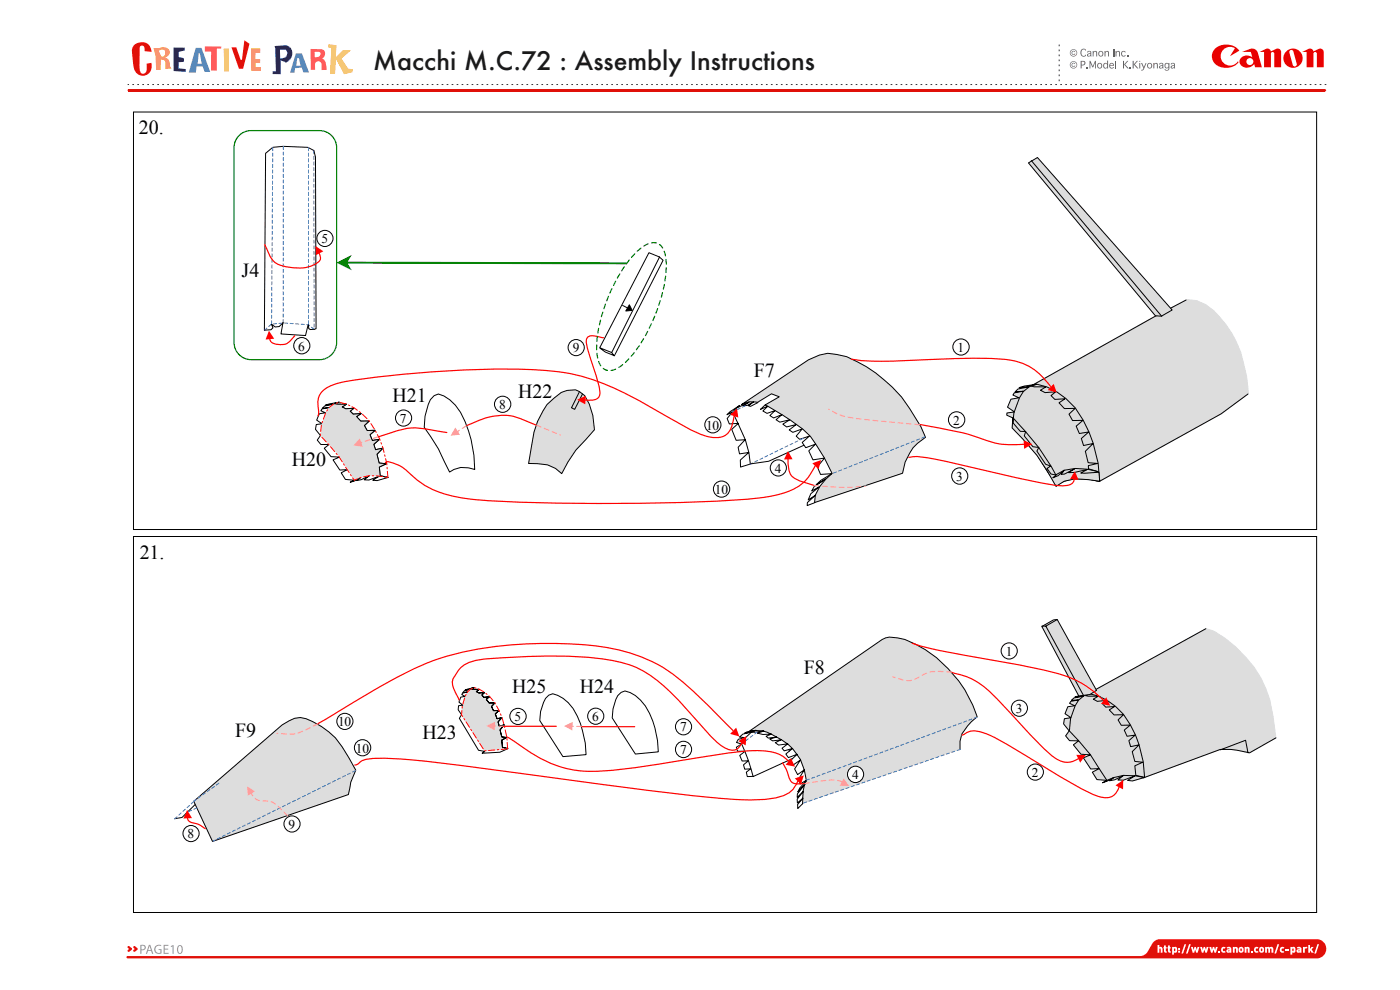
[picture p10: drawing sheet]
<svg xmlns="http://www.w3.org/2000/svg" width="297mm" height="210mm" viewBox="0 0 297 210" stroke-linecap="round" stroke-linejoin="round" font-family="sans-serif">
<defs><g id="words">
<text font-size="5.3" fill="#1a1a1a" x="79.2" y="14.9">Macchi M.C.72 : Assembly Instructions</text>
<g font-size="4.2">
<text x="29.5" y="28.3">20.</text>
<text x="51.3" y="58.7">J4</text>
<text x="159.9" y="79.9">F7</text>
<text x="83.3" y="85.2">H21</text>
<text x="109.9" y="84.5">H22</text>
<text x="61.9" y="98.9">H20</text>
<text x="29.6" y="118.7">21.</text>
<text x="170.5" y="142.9">F8</text>
<text x="108.7" y="147">H25</text>
<text x="123" y="147">H24</text>
<text x="49.9" y="156.3">F9</text>
<text x="89.6" y="156.8">H23</text>
</g>
<g font-size="2.8">
<text x="68.2" y="51.6">5</text>
<text x="63.3" y="74.3">6</text>
<text x="121.5" y="74.7">9</text>
<text x="203.1" y="74.6">1</text>
<text x="84.8" y="89.7">7</text>
<text x="105.9" y="86.8">8</text>
<text x="149.8" y="91.2">10</text>
<text x="202.2" y="90.1">2</text>
<text x="164.4" y="100.3">4</text>
<text x="202.9" y="102">3</text>
<text x="151.6" y="104.8">10</text>
<text x="213.4" y="139.1">1</text>
<text x="71.7" y="154">10</text>
<text x="109.1" y="153">5</text>
<text x="125.6" y="152.9">6</text>
<text x="144.3" y="155.2">7</text>
<text x="215.5" y="151.3">3</text>
<text x="75.5" y="159.7">10</text>
<text x="144.3" y="160">7</text>
<text x="180.8" y="165.3">4</text>
<text x="218.9" y="164.8">2</text>
<text x="39.8" y="177.9">8</text>
<text x="61.2" y="175.8">9</text>
</g>
</g></defs>
<path d="M28.3 23.8h251v88.5h-251zM28.3 113.8h251v79.8h-251z" fill="none" stroke="#000" stroke-width=".21"/>
<path d="M99.9 146.1l.5 .1h1.3l-.7 .5 .6 .3 1.2-.1-.6 .5 .5 .5 1.1-.1-.6 .5 .6 .8h1.2l-.7 .8 .4 .8h1.1l-.7 .7 .4 1.1 1-.3-.8 .9 .2 .9 1.1-.2-.9 1 .3 1.5 1.1 .1-1.1 .6 .2 1.5 1.1 .3-4.9 .5-4.9-7.7 .2-2 .5-1.9 .5-.9 .7-.6 .8-.3z" fill-rule="evenodd" fill="#ddd"/>
<path d="M99.9 146.1l.5 .1h1.3l-.7 .5 .6 .3 1.2-.1-.6 .5 .5 .5 1.1-.1-.6 .5 .6 .8h1.2l-.7 .8 .4 .8h1.1l-.7 .7 .4 1.1 1-.3-.8 .9 .2 .9 1.1-.2-.9 1 .3 1.5 1.1 .1-1.1 .6 .2 1.5 1.1 .3-4.9 .5-4.9-7.7 .2-2 .5-1.9 .5-.9 .7-.6 .8-.3z" fill="none" stroke="#ddd" stroke-width=".21"/>
<path d="M98.5 146.5l1.3-.3-1.1 .2 .6-.3 1.3-.2-.7 .2 .5 .1h1.3l-.7 .5 .6 .3 1.2-.1-.6 .5 .5 .5 1.1-.1-.6 .5 .6 .8h1.2l-.7 .8 .4 .9 1.1-.1-.7 .7 .4 1.1 1-.3-.8 .9 .2 1 1.1-.3-.9 1 .4 1.5 1 .2-1 .5 .1 1.5 1.1 .3-1.7 .8-3.7 .2 .5-.4-1.3-.3-4.1-6.7 .5-.8-.7-1.1 .1-.8 .9-.1-.8-.7 .3-1 .9-.2-.6-.4 .1-.3 1-.2-.9 .1zM100.6 145.9l-.7 .2 .5 .1h1.3l-.7 .5 .6 .3 1.2-.1-.6 .5 .5 .5 1.1-.1-.6 .5 .6 .8h1.2l-.7 .8 .4 .8h1.1l-.7 .7 .4 1.1 1-.3-.8 .9 .2 .9 1.1-.2-.9 1 .3 1.5 1.1 .1-1.1 .6 .2 1.5 1.1 .3" fill="none" stroke="#000" stroke-width=".21"/>
<path d="M99.1 146.9l.7-.7 .8-.3a7.9 7.9 0 0 1 5.2 4.7 21.8 21.8 0 0 1 1.9 8.2l-4.9 .5-4.9-7.7 .2-1.9 .6-2z" fill="none" stroke="#f00" stroke-width=".21" stroke-dasharray="1.4 .5 .3 .5"/>
<path d="M230.3 147.5l25.5-14.1 .9 .2a20.8 20.8 0 0 1 7.5 5.7 21.7 21.7 0 0 1 5.9 12.7l.6 4.5-5.6 3.2-3.9-.7h-2.3l-16.3 6-2.4-.7z" fill-rule="evenodd" fill="#ddd"/>
<path d="M230.3 147.5l25.5-14.1 .9 .2a20.8 20.8 0 0 1 7.5 5.7 21.7 21.7 0 0 1 5.9 12.7l.6 4.5-5.6 3.2-3.9-.7h-2.3l-16.3 6-2.4-.7z" fill="none" stroke="#ddd" stroke-width=".21"/>
<path d="M255.8 133.4l-25.5 14.1 9.8 16.8 2.5 .7 16.3-6h2.3l3.9 .7 5.6-3.2M258.9 159.1l5.3-2.1 .6 2.7" fill="none" stroke="#000" stroke-width=".21"/>
<path d="M227.3 148.6l.5-.5 2.1-.4-1.9 .1 1.1-.3 2.2-.3-1.3 .3 .8 .2h2.2l-1.1 .6 .9 .5 2-.2-.9 .7 .7 .7 1.8-.1-1.1 .7 1 1h2l-1.1 1.1 .7 1.2 1.9-.1-1.3 1.1 .6 1.3 1.7-.3-1.3 1.2 .4 1.3 1.7-.4-1.4 1.4 .5 2.1 1.7 .2-1.7 .7 .3 2.1 1.9 .4-2.7 .8-1-.2 1.6-.9-2.5 .9h-1.2l1.2-1-1.8 .9-1.1 .2 .9-.7-2.4 1.1 .9-.5-2.1-.1-1-1.6 1.5-.8-1.8 .1-1.6-2.3 1.5-.7-2-.1-1.6-2 1.1-.8-1.9-.1-.8-1 .7-1.1-1.2-1.4 .2-1.1 1.4-.3-1.3-.8 .6-1.5 1.5-.2-1.1-.5 .3-.4 1.6-.3z" fill-rule="evenodd" fill="#ddd"/>
<path d="M227.3 148.6l.5-.5 2.1-.4-1.9 .1 1.1-.3 2.2-.3-1.3 .3 .8 .2h2.2l-1.1 .6 .9 .5 2-.2-.9 .7 .7 .7 1.8-.1-1.1 .7 1 1h2l-1.1 1.1 .7 1.2 1.9-.1-1.3 1.1 .6 1.3 1.7-.3-1.3 1.2 .4 1.3 1.7-.4-1.4 1.4 .5 2.1 1.7 .2-1.7 .7 .3 2.1 1.9 .4-2.7 .8-1-.2 1.6-.9-2.5 .9h-1.2l1.2-1-1.8 .9-1.1 .2 .9-.7-2.4 1.1 .9-.5-2.1-.1-1-1.6 1.5-.8-1.8 .1-1.6-2.3 1.5-.7-2-.1-1.6-2 1.1-.8-1.9-.1-.8-1 .7-1.1-1.2-1.4 .2-1.1 1.4-.3-1.3-.8 .6-1.5 1.5-.2-1.1-.5 .3-.4 1.6-.3zM228.8 148.5l1.2-.9 1.3-.4a12.4 12.4 0 0 1 8.5 6.5 23.8 23.8 0 0 1 3 11.2 10.4 10.4 0 0 0-8 .6l-3.5-5.4-4.4-5.1 .2-2.6 1-2.7z" fill="none" stroke="#000" stroke-width=".21"/>
<path d="M221 132.9l2.5-1.4 .8-.1 8.3 15-1.4 .9-2.3 .3z" fill-rule="evenodd" fill="#ddd"/>
<path d="M221 132.9l2.5-1.4 .8-.1 8.3 15-1.4 .9-2.3 .3zM221.9 132.8l8 14.7M224.3 131.4l-2.4 1.4h-.9" fill="none" stroke="#000" stroke-width=".21"/>
<path d="M158.7 155.2l28.5-19.6 .7-.3a9.7 9.7 0 0 1 6.3 1.4 27 27 0 0 1 13.1 15.3l-2 2-1.3 1.7-.3 1.5v1.8l-33.4 11.5a9.8 9.8 0 0 1 .8-4.9 11.7 11.7 0 0 0-7.3-9.8 5.9 5.9 0 0 0-5.1-.6z" fill-rule="evenodd" fill="#ddd"/>
<path d="M160.3 155l-1 .4-1.1 1.1-.9 1.2a37 37 0 0 1 2.5 7h-1.3l-.2-.9 1-.7-1.3 .1-.3-1 1-.8h-1.3l-.5-1.2 1.2-.8h-1.6l-.3-.9 1.1-.7-1-.3 .3-.7 1.5-.3-1.2-.2 .7-.6 1.9-.4-1.5 .2 .5-.3 1.9-.3-1.3 .4h1l1.9-.2-1.3 .4 1.1 .3 1.9-.1-1.2 .5 .5 .4 1.7-.3-1.4 .5 .6 .4 1.8-.3-1.2 .6 .7 .5 1.9-.2-1.2 .9 .5 .6 1.7-.5-1.4 1.1 .6 .8 1.8-.7-1.4 1.3 .5 1 1.6-1.1-1.2 1.9 .6 1.2 1.4-1-1.1 1.9 .3 1.1 1.2-.8M167.4 159l.1 .4M203.7 159v-1.8l.3-1.5 1.3-1.7 2-2a26.8 26.8 0 0 0-15.3-16.4l-3.3-.5-1.5 .5-28.5 19.6a5.9 5.9 0 0 1 5.1 .6 11.4 11.4 0 0 1 7.3 9.8 9.8 9.8 0 0 0-.8 4.9M168.1 160.9l-8.3 3.8M171.1 165.6l-1.4 1.5-.5 .9 1.6-1.7-1.6 2.1-.1 .7 1.3-1.2-1.3 1.6 .1 .8 1.1-1-1.1 1.4v.8l1.1-1.1" fill="none" stroke="#000" stroke-width=".21"/>
<path d="M157.3 157.8l3.6-2.7M203.7 159l-33.4 11.4M171.1 165.5l36.2-13.4" fill="none" stroke="#3365ff" stroke-width=".21" stroke-dasharray=".7 .5"/>
<path d="M41.1 170l18.8-16.2 1.4-.9a4.4 4.4 0 0 1 5.1 .2 16.1 16.1 0 0 1 7.6 7.6l1.5 2.7a13.3 13.3 0 0 0-1.6 5.1l-28.8 10z" fill-rule="evenodd" fill="#ddd"/>
<path d="M116.4 147.5l.9-.3a7.6 7.6 0 0 1 5.2 4.7 21.8 21.8 0 0 1 1.8 8.2l-4.9 .4-4.9-7.7a7 7 0 0 1 1.9-5.3zM131.1 147.5l.7-.6 .8-.3a8.9 8.9 0 0 1 5.9 6.3l1 4.2 .2 2.4-4.9 .4-4.9-7.6 .1-1.9 .6-2zM41.1 170l18.8-16.2 1.4-.9a4.4 4.4 0 0 1 5.1 .2 16.1 16.1 0 0 1 7.6 7.6l1.5 2.7a13.3 13.3 0 0 0-1.6 5.1l-28.8 10zM41.4 170.7l-2.8 2.7-1.5 .3" fill="none" stroke="#000" stroke-width=".21"/>
<path d="M41.1 170l5.7-4.1M41.1 170.1l-4.1 3.6M41.7 171.4l-2 .9M75.4 163.5l-30.2 14.9" fill="none" stroke="#3365ff" stroke-width=".21" stroke-dasharray=".7 .5"/>
<path d="M193.5 136.5l2 .6 4 .9 12.8 2.3a100.6 100.6 0 0 1 14.6 3.4 21.5 21.5 0 0 1 7.2 4.9" fill="none" stroke="#f00" stroke-width=".25"/>
<path d="M234.7 147.9l.8 1.8-1.9-.4z" fill="#f00"/>
<path d="M204 155.9l.7-.2a3.7 3.7 0 0 1 4-.3 85.6 85.6 0 0 1 12.8 7.3 78.2 78.2 0 0 0 11.3 6.2 3.4 3.4 0 0 0 3.8-.4l.8-1.5" fill="none" stroke="#f00" stroke-width=".25"/>
<path d="M236.6 166.6l1.7-1.1-.1 1.9z" fill="#f00"/>
<path d="M202 142.6a16 16 0 0 1 8.9 5l3.2 3.4a93.9 93.9 0 0 0 9.7 9.8 4 4 0 0 0 5 .1" fill="none" stroke="#f00" stroke-width=".25"/>
<path d="M228.3 160.1l2 .1-1.2 1.6z" fill="#f00"/>
<path d="M201.8 142.5a15.7 15.7 0 0 0-5.2 .2l-1.2 .7a4.5 4.5 0 0 1-5 .5l-1-.3M170.6 166.2l.6-.1a25.1 25.1 0 0 1 6.6-.5l.8 .2" fill="none" stroke="#ff9a9a" stroke-width=".25" stroke-dasharray="1 .8"/>
<path d="M179 165.1l1.1 1.6h-2z" fill="#ff9a9a"/>
<path d="M166 161.8a9 9 0 0 1 1.5 3.4 1.99 1.99 0 0 0 2.4 1.1h.7" fill="none" stroke="#f00" stroke-width=".25"/>
<path d="M106.9 154.1l-2-.1" fill="none" stroke="#ff9a9a" stroke-width=".25" stroke-dasharray="1 .8"/>
<path d="M103.2 154l1.8-.9-.1 1.8z" fill="#ff9a9a"/>
<path d="M106.8 154.1h11.2" fill="none" stroke="#f00" stroke-width=".25"/>
<path d="M123.4 154.1h-2" fill="none" stroke="#ff9a9a" stroke-width=".25" stroke-dasharray="1 .8"/>
<path d="M119.7 154l1.8-.9-.1 1.9z" fill="#ff9a9a"/>
<path d="M107.4 156.3l.7 .3a42.9 42.9 0 0 0 10.8 6.1 32.1 32.1 0 0 0 13.9 .4l12.9-2a101.3 101.3 0 0 1 15.7-1.9 7.2 7.2 0 0 1 5.9 2.3M123.4 154.1h11.3" fill="none" stroke="#f00" stroke-width=".25"/>
<path d="M167.8 160.8l.9 1.8-2-.4z" fill="#f00"/>
<path d="M97.4 148.5l-.7-1.5a3.2 3.2 0 0 1 .2-4.2 5.4 5.4 0 0 1 3.9-2.7 124.6 124.6 0 0 1 26.6-.4 21.8 21.8 0 0 1 14.1 6.4l3.9 4a58 58 0 0 0 7.9 8.3 2.81 2.81 0 0 0 3.2 .4l.9-1.2" fill="none" stroke="#f00" stroke-width=".25"/>
<path d="M156.6 157.2l1.7-1.1-.1 2z" fill="#f00"/>
<path d="M61 173l-1.6-1.6a4.1 4.1 0 0 0-3.9-1.5 2.6 2.6 0 0 1-2.2-1.6" fill="none" stroke="#ff9a9a" stroke-width=".25" stroke-dasharray="1 .8"/>
<path d="M52.4 166.8l1.7 1.1-1.5 .9z" fill="#ff9a9a"/>
<path d="M39.8 173.6v.2a1.84 1.84 0 0 0 1.9 .9l1.9 1.1" fill="none" stroke="#f00" stroke-width=".25"/>
<path d="M39.7 171.8l1 1.7-1.8 .1z" fill="#f00"/>
<path d="M75.3 162.3l.3-.1a5.1 5.1 0 0 1 4-1.3 168.2 168.2 0 0 1 22.8 2.1 1391.1 1391.1 0 0 0 50.9 6.4l2.1 .1a28.8 28.8 0 0 0 10.6-.6 5 5 0 0 0 3.2-3.2" fill="none" stroke="#f00" stroke-width=".25"/>
<path d="M168.6 165.1l1.9-.6-.6 1.9z" fill="#f00"/>
<path d="M67.4 153.6l5.6-3.4a130.3 130.3 0 0 1 18.6-9.9 79.8 79.8 0 0 1 31-3.6 37.5 37.5 0 0 1 19.3 5.7 118.5 118.5 0 0 1 13.6 12.6" fill="none" stroke="#f00" stroke-width=".25"/>
<path d="M156.2 154.4l.6 1.8-1.9-.5z" fill="#f00"/>
<path d="M67.4 153.6a19.8 19.8 0 0 1-5.3 2.1l-3.3-.2" fill="none" stroke="#ff9a9a" stroke-width=".25" stroke-dasharray="1 .8"/>
<circle cx="214.1" cy="138.1" r="1.72" fill="#fff"/>
<circle cx="214.1" cy="138.1" r="1.72" fill="none" stroke="#000" stroke-width=".21"/>
<circle cx="219.6" cy="163.8" r="1.72" fill="#fff"/>
<circle cx="219.6" cy="163.8" r="1.72" fill="none" stroke="#000" stroke-width=".21"/>
<circle cx="216.3" cy="150.2" r="1.72" fill="#fff"/>
<circle cx="216.3" cy="150.2" r="1.72" fill="none" stroke="#000" stroke-width=".21"/>
<circle cx="181.5" cy="164.3" r="1.73" fill="#fff"/>
<circle cx="181.5" cy="164.3" r="1.73" fill="none" stroke="#000" stroke-width=".21"/>
<circle cx="109.9" cy="152" r="1.73" fill="#fff"/>
<circle cx="109.9" cy="152" r="1.73" fill="none" stroke="#000" stroke-width=".21"/>
<circle cx="126.4" cy="151.9" r="1.72" fill="#fff"/>
<circle cx="126.4" cy="151.9" r="1.72" fill="none" stroke="#000" stroke-width=".21"/>
<circle cx="145" cy="159" r="1.73" fill="#fff"/>
<circle cx="145" cy="159" r="1.73" fill="none" stroke="#000" stroke-width=".21"/>
<circle cx="145" cy="154.2" r="1.72" fill="#fff"/>
<circle cx="145" cy="154.2" r="1.72" fill="none" stroke="#000" stroke-width=".21"/>
<circle cx="40.5" cy="176.8" r="1.72" fill="#fff"/>
<circle cx="40.5" cy="176.8" r="1.72" fill="none" stroke="#000" stroke-width=".21"/>
<circle cx="62" cy="174.8" r="1.72" fill="#fff"/>
<circle cx="62" cy="174.8" r="1.72" fill="none" stroke="#000" stroke-width=".21"/>
<circle cx="76.9" cy="158.6" r="1.73" fill="#fff"/>
<circle cx="76.9" cy="158.6" r="1.73" fill="none" stroke="#000" stroke-width=".21"/>
<circle cx="73.2" cy="153" r="1.72" fill="#fff"/>
<circle cx="73.2" cy="153" r="1.72" fill="none" stroke="#000" stroke-width=".21"/>
<circle cx="203.9" cy="73.6" r="1.73" fill="#fff"/>
<circle cx="203.9" cy="73.6" r="1.73" fill="none" stroke="#000" stroke-width=".21"/>
<path d="M218.4 82.1l26.3-14.9 6.8-3.5a6.7 6.7 0 0 1 6 2.2 21.5 21.5 0 0 1 6.3 11l.7 2.9 .3 3.7-5.7 4.3-25.8 14.3-3.2-.7z" fill-rule="evenodd" fill="#ddd"/>
<path d="M218.4 82.1l26.3-14.9 6.8-3.5a6.7 6.7 0 0 1 6 2.2 21.5 21.5 0 0 1 6.3 11l.7 2.9 .3 3.7-5.7 4.3-25.8 14.3-3.2-.7z" fill="none" stroke="#ddd" stroke-width=".21"/>
<path d="M251.6 63.6l-6.9 3.7-26.2 14.7 12.1 19.5 2.6 .6 25.9-14.3 5.7-4.2" fill="none" stroke="#000" stroke-width=".21"/>
<path d="M218.2 34.6l1.9-1.2 28.6 32.4-2.3 1.3-1.3-.1z" fill-rule="evenodd" fill="#ddd"/>
<path d="M218.2 34.6l1.9-1.2 28.6 32.4-2.3 1.3-1.3-.1zM218.8 34l27.7 33.1" fill="none" stroke="#000" stroke-width=".21"/>
<path d="M216.2 82.2l1.1-.3 2.7-.4-1.5 .3 .9 .3h2.5l-1.2 .7 1 .5 2.2-.2-.9 .8 .8 .8 2.1-.1-1.2 .8 1.1 1.3 2.3-.1-1.3 1.3 .7 1.3h2.2l-1.4 1.2 .7 1.6 2-.4-1.6 1.4 .5 1.5 2-.4-1.7 1.6 .6 2.4 2 .2-1.9 .5v.7l2.1 .5-2.6 1.1-6.7 .9-1.5-2.1-2.1-3.4-2-2.3-3.3-4.5 .2-1-1.4-.6v-.5l1.6-.2-1.5-1 .8-1.7 1.7-.3-1.3-.6 .3-.5 1.9-.3-1.8 .1 .6-.6 2.4-.4z" fill-rule="evenodd" fill="#ddd"/>
<path d="M216.2 82.2l1.1-.3 2.7-.4-1.5 .3 .9 .3h2.5l-1.2 .7 1 .5 2.2-.2-.9 .8 .8 .8 2.1-.1-1.2 .8 1.1 1.3 2.3-.1-1.3 1.3 .7 1.3h2.2l-1.4 1.2 .7 1.6 2-.4-1.6 1.4 .5 1.5 2-.4-1.7 1.6 .6 2.4 2 .2-1.9 .5v.7l2.1 .5-2.6 1.1-6.7 .9-1.5-2.1-2.1-3.4-2-2.3-3.3-4.5 .2-1-1.4-.6v-.5l1.6-.2-1.5-1 .8-1.7 1.7-.3-1.3-.6 .3-.5 1.9-.3-1.8 .1 .6-.6 2.4-.4zM217.1 83.1l1.3-1.1 1.6-.5a14.1 14.1 0 0 1 9.8 7.6 28.3 28.3 0 0 1 3.5 13 11.6 11.6 0 0 0-9.2 .7l-4.1-6.3-5.2-5.9 .3-3 1.2-3.2z" fill="none" stroke="#000" stroke-width=".21"/>
<path d="M214.9 88.6v1.1l1.5 1.8h1.2l-.3 1 1.8 2.3 1.3 .1-.4 .8 1.8 2.8 1.1 .4-.8 .5 .9 1.2 1.1 .2-.8 .6 1.2-.5 1.3-1.2-.7 .9h.7l2.2-1.2-1.3 .9 1.3-.1 2.7-.6-1.4 .7 3.8-.1 .2 1.9-5.2-.5-2.3 .5-1.8 1.1a42.4 42.4 0 0 0-9.3-12.4z" fill-rule="evenodd" fill="#ddd"/>
<path d="M214.9 88.6v1.1l1.5 1.8h1.2l-.3 1 1.8 2.3 1.3 .1-.4 .8 1.8 2.8 1.1 .4-.8 .5 .9 1.2 1.1 .2-.8 .6 1.2-.5 1.3-1.2-.7 .9h.7l2.2-1.2-1.3 .9 1.3-.1 2.7-.6-1.4 .7 3.8-.1 .2 1.9-5.2-.5-2.3 .5-1.8 1.1a42.4 42.4 0 0 0-9.3-12.4zM214.9 88.6a48.9 48.9 0 0 1 9.1 12.1l1.8-1 2.3-.3 2.7 .1 2.2 .5" fill="none" stroke="#000" stroke-width=".21"/>
<path d="M157.3 85.8l14.2-9.5 2.3-1 1.8-.4 4 .8a31.3 31.3 0 0 1 16.7 17.1 9.8 9.8 0 0 0-4.8 7.6l-18.7 6.2 .2-1.6 .9-1.9 1.3-1.4 1.3-1.3-1.6-3.3-3-4.5a41.4 41.4 0 0 0-9.6-6.7l3-1.7-1.6-.7-3 1.9-1.8-.2z" fill-rule="evenodd" fill="#ddd"/>
<path d="M69.1 85.9l2.9-.6-1.1 .3 2.6 .1-.9 .6 .8 .5 1.7-.2-.8 .6 .6 .7 1.7-.2-1 .7 .9 .9h1.8l-1 1 .6 1h1.7l-1.1 .9 .5 1.2 1.5-.2-1.2 1.1 .4 1.1 1.5-.3-1.2 1.3 .4 1.8 1.6 .2-1.5 .7 .1 1.8 1.7 .4-2.3 .7-.9-.1 1.4-.9-2.2 .8h-1l1-.9-1.6 .8-1.1 .3 .9-.7-1.3 .7-.9 .3 .8-.4-1.8-.2-.9-1.4 1.3-.7-1.6 .1-1.4-2.2 1.3-.5-1.8-.1-1.4-1.8 1-.8h-1.7l-.8-.9 .7-1-1.1-1.3 .2-1 1.2-.2-1.1-.8 .5-1.3 1.3-.2-.9-.5 .2-.3 1.5-.3-1.4 .1 .5-.5 1.8-.4zM156.3 86.6l-.9 .8 2.7 5.9 .8 2.7 .3 2.4M157.3 85.8l14.2-9.5 2.3-1 1.8-.4 4 .8a31.3 31.3 0 0 1 16.7 17.1 9.8 9.8 0 0 0-4.8 7.6l-18.7 6.2 .2-1.6 .9-1.9 1.3-1.4 1.3-1.3-1.6-3.3-3-4.5a41.4 41.4 0 0 0-9.6-6.7l3-1.7-1.6-.7-3 1.9-1.8-.2zM160.8 85.4l-1.6 .8-.4-.1 1.1-.9-1.4 .8-.8 .1 1.2-.8-2.6 1.2 .6-.5-2 1.3-.7 .7 1.2-.7-1.1 1.5 .4 1.1 1.9-.1-1.4 1.3 1 2.3 1.9-.1-1.5 1.6 .3 1.4 1.9-.3-1.7 1.6v1.5l2.1-.7M162.3 85.9l-1 .9 1.6-.6-1.1 1 .9 .5 1.7-.6-1.1 1.1 .8 .5 1.8-.8-1.3 1.1 .8 .5 2.2-.5-1.5 1 .8 .6 2-.5-1.5 1.1 .8 .5 2-.7-1.3 1.5 .7 .7 2.1-.7-1.5 1.4 .7 1.1 2.1-.8-1.4 1.4 .9 1.9 2.4-.3-1.5 1.8 .7 1.6 2.4-.1-2.4 1.4-1 .9 2.1-1.2-2.5 1.6-.5 1 1.7-1-1.9 1.5-.6 1.4 1.7-1.1-1.8 1.6-.1 .6 1.6-.5M170.5 94.5l-7.4 3.3-3.8 .6" fill="none" stroke="#000" stroke-width=".21"/>
<path d="M155.4 87.4l2.7-1.3M170.3 93l-11.1 5.4M196.2 92.7l-19.7 7.8" fill="none" stroke="#3365ff" stroke-width=".21" stroke-dasharray=".7 .5"/>
<path d="M69.8 86.5l.9-.8 1.3-.4-1.1 .3 2.6 .1-.9 .6 .8 .4 1.7-.1-.8 .6 .6 .7 1.7-.2-1 .7 .9 .9h1.8l-1 1 .6 1h1.7l-1.1 .9 .5 1.2 1.5-.2-1.2 1 .4 1.2 1.5-.3-1.2 1.3 .4 1.8 1.6 .2-1.5 .7 .1 1.8 1.7 .4a9.5 9.5 0 0 0-7.2 .6l-3.1-4.9-4-4.6 .2-2.5 .8-2.3z" fill-rule="evenodd" fill="#ddd"/>
<path d="M72 85.3l-1.1 .3 2.6 .1-.9 .6 .8 .4 1.7-.1-.8 .6 .6 .7 1.7-.2-1 .7 .9 .9h1.8l-1 1 .6 1h1.7l-1.1 .9 .5 1.2 1.5-.2-1.2 1 .4 1.2 1.5-.3-1.2 1.3 .4 1.8 1.6 .2-1.5 .7 .1 1.8 1.7 .4" fill="none" stroke="#000" stroke-width=".21"/>
<path d="M69.7 86.5l1.1-.8 1.2-.4a10.9 10.9 0 0 1 7.5 5.9 21 21 0 0 1 2.8 10.1 9.1 9.1 0 0 0-7.2 .6l-3.1-4.9-4.1-4.6 .3-2.4 .9-2.4z" fill="none" stroke="#f00" stroke-width=".21" stroke-dasharray="1.4 .5 .3 .5"/>
<path d="M116 85.8l3.1-2.6 1.2-.4a3.8 3.8 0 0 1 4.7 2.9l.8 2.5 .3 3-3.9 4.3-1.7 2.5-1.3 2.5-1.3-1.1-1.7-.8-4.1-.3 .6-3.2a18 18 0 0 1 3.3-9.3z" fill-rule="evenodd" fill="#ddd"/>
<path d="M66.6 31.9l-1.3-.6-5.2-.3-2.2 .3-1.6 1.2-.2 37.6M66.6 32l.3 1.3 .2 36.4-.4 .1M137.7 53.6l2.2 .9 .8 .7-10.4 20.3-1.9-.8-1.2-.9zM139.9 54.5l-10.1 20.2M60 68.5l-.4 2.3 5.2 .4 .6-2.3M60.1 68.5l-.9 .8-.8 .1-.8-.6 .3 .7-.4 .4-1.4 .1M65.4 68.9l.1 .8 .3 .2h.8M127.4 73.8l2.3 1 .6 .7M92.1 83.9l.9-.3a8 8 0 0 1 4.7 3.9 25.5 25.5 0 0 1 3 12.1 5.3 5.3 0 0 0-5.3 .5l-2.4-4.9-3-4.6 .2-2.3 .6-2.5 .5-1zM116 85.8l3.1-2.6 1.2-.4a3.8 3.8 0 0 1 4.7 2.9l.8 2.5 .3 3-3.9 4.3-1.7 2.5-1.3 2.5-1.3-1.1-1.7-.8-4.1-.3 .6-3.2a18 18 0 0 1 3.3-9.3zM122.9 83.1l-1.7 3.4 .7 .3 1.7-3.2" fill="none" stroke="#000" stroke-width=".21"/>
<path d="M57.9 31.3l-.3 37.5M60.1 31v37.5M65.4 31.3v37.6M66.6 32v37.9l-1.2-1-5.2-.4-2.6 .3-1.6 1.3" fill="none" stroke="#3365ff" stroke-width=".21" stroke-dasharray=".7 .5"/>
<path d="M180.5 76.2h.4a47.4 47.4 0 0 0 11.9 .3l3.7-.2a107.4 107.4 0 0 1 18 .1 12.8 12.8 0 0 1 8.4 5.6" fill="none" stroke="#f00" stroke-width=".25"/>
<path d="M223.5 81.4l.7 1.9-1.9-.6z" fill="#f00"/>
<path d="M192.8 97a9.3 9.3 0 0 1 4.1 .1l14.8 3.3a99.3 99.3 0 0 0 13.9 2.6 2.23 2.23 0 0 0 2.2-.9l.1-.4" fill="none" stroke="#f00" stroke-width=".25"/>
<path d="M228 100l.8 1.8-1.8-.1z" fill="#f00"/>
<path d="M195.2 90.1a77.4 77.4 0 0 1 16 3.9 22.1 22.1 0 0 0 6 .2" fill="none" stroke="#f00" stroke-width=".25"/>
<path d="M217.2 93.4l1.8 .8-1.7 1z" fill="#f00"/>
<path d="M195.1 90.1l-7.1-.7a59.5 59.5 0 0 1-9.8-1.3l-2.4-1.3" fill="none" stroke="#ff9a9a" stroke-width=".25" stroke-dasharray="1 .8"/>
<path d="M167.2 97.4v.6a3.7 3.7 0 0 0 3.2 4.3l2.4 .7" fill="none" stroke="#f00" stroke-width=".25"/>
<path d="M167.2 95.7l.9 1.7-1.8 .1z" fill="#f00"/>
<path d="M80.1 92.7l-3.5 1.2M172.7 103l3 .2a35.2 35.2 0 0 0 8-.1" fill="none" stroke="#ff9a9a" stroke-width=".25" stroke-dasharray="1 .8"/>
<path d="M76.3 93l.7 1.8-2-.3z" fill="#ff9a9a"/>
<path d="M94.8 91.7h-.6a29.9 29.9 0 0 0-7.8-.8l-2.6 .6-3.5 1.1" fill="none" stroke="#f00" stroke-width=".25"/>
<path d="M98.9 90.3l-1.9 1.3" fill="none" stroke="#ff9a9a" stroke-width=".25" stroke-dasharray="1 .8"/>
<path d="M96.6 90.7l1 1.5-2 .2z" fill="#ff9a9a"/>
<path d="M81.7 98.1l.3-.1a8.5 8.5 0 0 1 5.6 3.1 18.9 18.9 0 0 0 11 4.6 302.3 302.3 0 0 0 32.7 1.1l8.8-.1a195.6 195.6 0 0 0 23.2-1.4 12.5 12.5 0 0 0 8.1-4l1.5-2.4M113.7 90.2l-.4-.2a13.8 13.8 0 0 0-7.8-1.8 21.8 21.8 0 0 0-6.5 2.1" fill="none" stroke="#f00" stroke-width=".25"/>
<path d="M113.8 90.2l5.1 2.1" fill="none" stroke="#ff9a9a" stroke-width=".25" stroke-dasharray="1 .8"/>
<path d="M172.3 98.3l1.9-.7-.6 1.9z" fill="#f00"/>
<path d="M67.4 88.2l.2-.3v-1a4 4 0 0 1 2.6-5.1 52.4 52.4 0 0 1 11.8-2 202.8 202.8 0 0 1 33.8-1.2 45.9 45.9 0 0 1 20.1 6.5l1.8 1a85.4 85.4 0 0 0 11.7 6.3 5.4 5.4 0 0 0 4.8-.3 6.4 6.4 0 0 0 1.5-3.9" fill="none" stroke="#f00" stroke-width=".25"/>
<path d="M154.9 88l1.4-1.4 .3 2z" fill="#f00"/>
<path d="M128.1 71.6l-.9-.1a4 4 0 0 0-2.3-.2 1.98 1.98 0 0 0-.3 2.5l1.9 6a11 11 0 0 1 .8 3.9 1.98 1.98 0 0 1-2.5 1.2l-.6-.1" fill="none" stroke="#f00" stroke-width=".25"/>
<path d="M122.4 84.8l1.8-.8v1.8z" fill="#f00"/>
<path d="M56.2 51.9l.7 1.6a4.6 4.6 0 0 0 4.5 3.2 7.1 7.1 0 0 0 6.5-1.5 1.77 1.77 0 0 0-.2-1.5" fill="none" stroke="#f00" stroke-width=".25"/>
<path d="M66.9 52.2l1.7 1.1-1.6 .9z" fill="#f00"/>
<path d="M62.5 71.2l-.2 .3a3.2 3.2 0 0 1-4.9 .9l-.2-.5" fill="none" stroke="#f00" stroke-width=".25"/>
<path d="M57.1 70.2l1.1 1.7-1.9 .1z" fill="#f00"/>
<path d="M73.5 55.7l59.4 .2" fill="none" stroke="#008000" stroke-width=".42"/>
<path d="M71.4 55.7l3.2-1.6-1 1.6 1 1.6z" fill="#008000"/>
<path d="M50.7 28.8a3.6 3.6 0 0 1 2.6-1.1h14.5a3.6 3.6 0 0 1 3.6 3.6v41.4a3.7 3.7 0 0 1-3.6 3.6h-14.5a3.6 3.6 0 0 1-3.6-3.6v-41.4a3.6 3.6 0 0 1 1-2.5z" fill="none" stroke="#008000" stroke-width=".25"/>
<path d="M134.8 53.7a6.3 6.3 0 0 1 4-2.2 2.69 2.69 0 0 1 2.4 2.6 22.8 22.8 0 0 1-1.7 11.3 29.5 29.5 0 0 1-7.2 11.8 4.2 4.2 0 0 1-3.8 1.3 3.2 3.2 0 0 1-1.7-2.6 22.6 22.6 0 0 1 1.6-11.2 31.3 31.3 0 0 1 6.4-11z" fill="none" stroke="#008000" stroke-width=".25" stroke-dasharray="1 .8"/>
<circle cx="203" cy="89.1" r="1.73" fill="#fff"/>
<circle cx="203" cy="89.1" r="1.73" fill="none" stroke="#000" stroke-width=".21"/>
<circle cx="203.6" cy="101" r="1.73" fill="#fff"/>
<circle cx="203.6" cy="101" r="1.73" fill="none" stroke="#000" stroke-width=".21"/>
<circle cx="165.1" cy="99.3" r="1.72" fill="#fff"/>
<circle cx="165.1" cy="99.3" r="1.72" fill="none" stroke="#000" stroke-width=".21"/>
<circle cx="68.9" cy="50.6" r="1.72" fill="#fff"/>
<circle cx="68.9" cy="50.6" r="1.72" fill="none" stroke="#000" stroke-width=".21"/>
<circle cx="64" cy="73.3" r="1.73" fill="#fff"/>
<circle cx="64" cy="73.3" r="1.73" fill="none" stroke="#000" stroke-width=".21"/>
<circle cx="85.6" cy="88.7" r="1.72" fill="#fff"/>
<circle cx="85.6" cy="88.7" r="1.72" fill="none" stroke="#000" stroke-width=".21"/>
<circle cx="106.6" cy="85.8" r="1.73" fill="#fff"/>
<circle cx="106.6" cy="85.8" r="1.73" fill="none" stroke="#000" stroke-width=".21"/>
<circle cx="153.1" cy="103.7" r="1.73" fill="#fff"/>
<circle cx="153.1" cy="103.7" r="1.73" fill="none" stroke="#000" stroke-width=".21"/>
<circle cx="122.2" cy="73.7" r="1.72" fill="#fff"/>
<circle cx="122.2" cy="73.7" r="1.72" fill="none" stroke="#000" stroke-width=".21"/>
<circle cx="151.2" cy="90.1" r="1.72" fill="#fff"/>
<g fill="none" stroke="#000" stroke-width=".21">
<path d="M132.1 64.8l1.5 .7M133.5 64.7l.6 1.1-1.3 .2z"/>
<circle cx="151.2" cy="90.1" r="1.72"/>
</g>
<path d="M133.5 64.7l.6 1.1-1.3 .2z" fill="#000"/>
<g fill="#666">
<path d="M229.4 10.5l.3-.2 .4 .1 .3 .3h-.2a.46 .46 0 0 0-.6-.2 .46 .46 0 0 0-.2 .7 .46 .46 0 0 0 .2 .6 .46 .46 0 0 0 .6-.2h.2a.64 .64 0 0 1-.8 .4 .64 .64 0 0 1-.4-.8z"/>
<path d="M231.8 10.8h.2v.2l.2-.2 .5 .1 .1 1.1h-.2l-.1-.9-.2-.1-.3 .2v.8h-.2z"/>
<path d="M234.3 10.8h.2v.2l.2-.2 .5 .1 .1 1.1h-.2v-.9l-.3-.1-.3 .2v.8h-.2z"/>
<path d="M236.1 10.4h.3v1.6h-.3z"/>
<path d="M236.7 10.8h.1v.2l.3-.2 .4 .1 .1 1.1h-.2v-.9l-.2-.1-.3 .2-.1 .8h-.1z"/>
<path d="M238 10.9l.6-.1 .2 .3h-.2a.36 .36 0 0 0-.5 .1 .36 .36 0 0 0 0 .4 .36 .36 0 0 0 .5 .1h.2a.55 .55 0 0 1-.8 .2 .55 .55 0 0 1-.1-.8z"/>
<path d="M239.1 11.7h.2v.3h-.2z"/>
<path d="M230.5 14.2h.3v.3h-.3z"/>
<path d="M231.1 12.9h.2l.5 1.2 .5-1.2h.2v1.6h-.2v-1.2l-.4 1h-.2l-.4-1v1.2h-.2z"/>
<path d="M236.6 12.8h.2v1.7h-.2z"/>
<path d="M238.2 12.9h.3v.8l.6-.8h.3l-.7 .8 .8 .8h-.3l-.7-.8v.8h-.3z"/>
<path d="M239.7 14.2h.2v.3h-.2z"/>
<path d="M240.3 12.9h.2v.8l.7-.8h.2l-.7 .8 .8 .8h-.3l-.7-.8v.8h-.2z"/>
<path d="M242.1 13.4h.2l.4 .8 .3-.8h.2l-.5 1.3-.3 .3h-.3v-.2l.3-.1 .2-.2z"/>
<path d="M244.7 13.4h.2v.2l.2-.2h.4l.1 1.1h-.2v-.8l-.2-.2-.3 .3v.7h-.2z"/>
<path d="M227.4 10.9l.5-.1 .2 .2-.1 .1a.28 .28 0 0 0-.4-.1 .28 .28 0 0 0 0 .4 .28 .28 0 0 0 .4-.1l.1 .1a.43 .43 0 0 1-.6 .2 .43 .43 0 0 1-.1-.7zM227.1 11.2a.65 .65 0 0 0 1.3 0 .65 .65 0 0 0-1.3 0zM227 11.2a.78 .78 0 0 1 1.5 0 .78 .78 0 0 1-1.5 0z"/>
<path d="M230.9 11.5l-.1 .2a.27 .27 0 0 0 .4 .2 .27 .27 0 0 0 .1-.4v-.1zM230.7 10.9a.44 .44 0 0 1 .5-.1 .44 .44 0 0 1 .3 .4v.8h-.2v-.2a.38 .38 0 0 1-.5 .2 .38 .38 0 0 1-.2-.5 .38 .38 0 0 1 .5-.2h.2a.26 .26 0 0 0-.2-.4 .26 .26 0 0 0-.3 .2h-.2z"/>
<path d="M233.3 11.1a.4 .4 0 0 0-.1 .6 .4 .4 0 0 0 .6-.1v-.5l-.3-.1zM233 11.4a.58 .58 0 0 1 1.1 0 .58 .58 0 0 1-1.1 0z"/>
<path d="M227.4 13.4l.5-.1 .2 .3h-.1a.28 .28 0 0 0-.4-.1 .28 .28 0 0 0 0 .5 .28 .28 0 0 0 .4-.1h.1a.43 .43 0 0 1-.6 .2 .43 .43 0 0 1-.1-.7zM227.1 13.8a.65 .65 0 0 0 1.3 0 .65 .65 0 0 0-1.3 0zM227 13.8a.78 .78 0 0 1 1.5 0 .78 .78 0 0 1-1.5 0z"/>
<path d="M229.5 13.1v.6l.5-.1v-.5zM229.3 12.9h.4a.52 .52 0 0 1 .5 .7 .52 .52 0 0 1-.7 .3v.6h-.2z"/>
<path d="M233 13.6a.39 .39 0 0 0 0 .6 .39 .39 0 0 0 .6-.1l-.1-.5-.2-.1zM232.7 14a.6 .6 0 0 1 1.2 0 .6 .6 0 0 1-1.2 0z"/>
<path d="M234.3 13.6v.7a.38 .38 0 0 0 .6-.3 .38 .38 0 0 0-.6-.4zM234.2 13.5l.3-.2 .4 .3v-.8h.2v1.7h-.2v-.2a.55 .55 0 0 1-.8 0 .55 .55 0 0 1 .1-.8z"/>
<path d="M235.6 13.6l-.1 .2h.6a.29 .29 0 0 0-.2-.3 .29 .29 0 0 0-.3 .1zM235.5 13.5a.49 .49 0 0 1 .6-.1 .49 .49 0 0 1 .2 .6h-.8a.34 .34 0 0 0 .2 .4 .34 .34 0 0 0 .4-.2h.2a.57 .57 0 0 1-.9 .2 .57 .57 0 0 1 .1-.9z"/>
<path d="M241.7 13.4h.2v1.1h-.2zM241.7 12.9h.2v.2h-.2z"/>
<path d="M243.6 13.6a.4 .4 0 0 0 0 .6 .4 .4 0 0 0 .6-.1l-.1-.5-.2-.1zM243.3 14a.6 .6 0 0 1 1.2 0 .6 .6 0 0 1-1.2 0z"/>
<path d="M246.2 14.1l-.1 .1a.27 .27 0 0 0 .3 .2 .27 .27 0 0 0 .2-.4v-.1zM246 13.4a.44 .44 0 0 1 .5-.1 .44 .44 0 0 1 .3 .4v.8h-.2v-.1a.38 .38 0 0 1-.5 .2 .38 .38 0 0 1-.2-.5 .38 .38 0 0 1 .5-.3h.2a.26 .26 0 0 0-.2-.3 .26 .26 0 0 0-.3 .2h-.2z"/>
<path d="M247.3 13.6a.4 .4 0 0 0-.1 .6 .4 .4 0 0 0 .6 0 .39 .39 0 0 0 .1-.5 .39 .39 0 0 0-.6-.1zM247.2 13.5l.3-.2 .4 .3v-.2h.2v.9a.54 .54 0 0 1-.4 .7 .54 .54 0 0 1-.6-.3h.1a.34 .34 0 0 0 .5 .1 .34 .34 0 0 0 .2-.4v-.1a.54 .54 0 0 1-.8 0 .54 .54 0 0 1 .1-.8z"/>
<path d="M248.6 14.1l-.1 .1a.27 .27 0 0 0 .4 .2 .27 .27 0 0 0 .2-.4v-.1zM248.5 13.4a.44 .44 0 0 1 .5-.1 .44 .44 0 0 1 .3 .4v.8h-.2v-.1a.38 .38 0 0 1-.5 .2 .38 .38 0 0 1-.2-.5 .38 .38 0 0 1 .4-.3h.3a.26 .26 0 0 0-.2-.3 .26 .26 0 0 0-.3 .2h-.3z"/>
</g>
<g fill="#e60000">
<path d="M257.7 10.4a3.6 3.6 0 0 1 5.2 .4l-2 1.1 1.1-1.7a1.99 1.99 0 0 0-2.7 .7 1.99 1.99 0 0 0 .6 2.7 1.99 1.99 0 0 0 2.7-.6l.1 .3a3.5 3.5 0 0 1-5.4-.3 2.23 2.23 0 0 1 .4-2.6z"/>
<path d="M267.2 11l1.7-.7a.72 .72 0 0 1 .7 .6l1.3-.6a.72 .72 0 0 1 .9 .7v3.3h-1.5v-2.9a.36 .36 0 0 0-.3-.4 .36 .36 0 0 0-.4 .4v2.9h-1.4v-3.3z"/>
<path d="M276.2 11l1.7-.7a.73 .73 0 0 1 .7 .6l1.3-.6a.72 .72 0 0 1 .9 .7v3.3h-1.4v-2.9a.36 .36 0 0 0-.4-.4 .36 .36 0 0 0-.4 .4v2.9h-1.4v-3.3z"/>
<path d="M264.4 13.1a.75 .75 0 0 0 1.5 0 .75 .75 0 0 0-1.5 0zM263.5 11l1.7-.6a1.26 1.26 0 0 1 1.6 .8l.9 3.1h-1.4l-.2-.7a1.74 1.74 0 0 1-1.8 .7 1.74 1.74 0 0 1-1.4-1.2 1.66 1.66 0 0 1 2.8-.9l-.4-1.2z"/>
<path d="M273.6 10.7l-.1 .4 .8 2.7a.44 .44 0 0 0 .5 .3 .44 .44 0 0 0 .3-.6l-.7-2.6a.44 .44 0 0 0-.8-.2zM272.3 12.3a2.05 2.05 0 0 1 4.1 0 2.05 2.05 0 0 1-4.1 0z"/>
</g>
<path d="M281.4 17.9h-254.3" fill="none" stroke="#333" stroke-width=".21" stroke-dasharray=".4 .7" stroke-linecap="butt"/>
<g fill="#fff">
<path d="M69.4 9.2l-.1 1 .7 .2-.2 5.5 1.3 .1 .3-.2 .1-2.2 1.3 2.4 .3 .1 1.9-.5 .1-1.1-.3-.2h-.8l-1.1-1.8 1.8-1.6 .1-.2-.2-.3-2-.1-1 1.1 .1-1.8-.2-.3zM67.1 11.3l.6 .1-.2 .3-.4 .1zM63.3 13.3l.1 .3h-.2zM59.7 10.9h.8a.76 .76 0 0 1-.7 1.2zM58 9.6l.2 5.2-.6 .1-.1 .8 .2 .3h2.1l.1-2.7a.99 .99 0 0 0 1.6-.1l.6-.8-.9 2.9 .1 .3 .2 .2 1.1-.1 .3-.9 .9-.1 .3 .9 1.6 .1 .2-.3-.1-.3h1.3l.1-1.5 .3-.3 .3 .2 .2 1.6 1.3 .1 .3-.2a3.5 3.5 0 0 0-.7-2.6 1.31 1.31 0 0 0 .4-1.5 1.31 1.31 0 0 0-1.4-.8h-2l-.3 .2v4.2l-1.4-3.4-1.6-.1-.3 .6a1.9 1.9 0 0 0-1.8-2.3l-2.3 .1z"/>
<path d="M43.5 11.3h1l-.1 2.5zM42.3 12.9l.1 .3zM34.1 10.9h.2a.41 .41 0 0 1 .4 .2 .41 .41 0 0 1 0 .4l-.3 .2zM28.1 9.4l-.4 1.1a17.2 17.2 0 0 0 .6 4.7 2.24 2.24 0 0 0 3.1 .9 2.24 2.24 0 0 0 .8-3.1l-1.3 .2-.1 .3v.5a1.02 1.02 0 0 1-.5 1.3 2.28 2.28 0 0 1-.4-1.7l.1-3.5 .1-.1 .2 .2 .2 .9 1.6 .2 .4-.2 .2 .9 .1 2.8 .1 .3 1.2 .1 .3-.2v-2l.3 .2 .2 1.7 1.6-.1v.4l.3 .2 2.6 .2 .3-.3 .1 .3 .2 .1h1.5l.4-.3 .1-1h.8l.4 1.1 1.4 .1 .3-.3h1.1l.3-.2v-4.5l.8-.1 .1 4.6 .4 .4h.9l.4-.4v-4.6l1.5 4.2 .3 .2 1.1-.1 1.1-4.2 .1 4.6 .3 .2h2l.4-.4v-.9l-.3-.2h-.8v-.2h.6l.3-.2v-.9l-.1-.3-.9-.1v-.7h.7l.3-.1v-1.1l-.3-.3h-2.1l.1-.8-1.3-1-.4 .3-.4 3.3-.7-1.9-.3-.2h-1.2l-.1 .4h-1.5v-.3l-.3-.3h-3.5l-.3 .2-.1 .5-.3-.4h-1.4l-.2 .3-1.5 5.2-.1-.9-1.4-.2v-.7h.8l.3-.2 .1-1-.3-.3-.9-.2 .1-.5 1.1-.4 .1-1-.3-.1h-2.5l-.2 .3v4l-.1-.1a2.37 2.37 0 0 0-.7-1.8 1.42 1.42 0 0 0 .5-1.8 1.42 1.42 0 0 0-1.7-.7l-.9 .2h-1l-.3 .2a2.46 2.46 0 0 0-4.2-.7z"/>
</g>
<path d="M28.7 9.4a2.11 2.11 0 0 1 2.2-.3 2.11 2.11 0 0 1 1.3 1.9l-1.5-.2v-.3a.62 .62 0 0 0-.2-.7 .62 .62 0 0 0-.7 0l-.2 .5v2a8 8 0 0 0 .3 3.2l.4 .1a1.34 1.34 0 0 0 .8-1.9v-.2l1-.2a1.98 1.98 0 0 1-1.4 2.7 1.98 1.98 0 0 1-2.4-1.9l-.3-3.3a1.65 1.65 0 0 1 .7-1.4z" fill="#e01009"/>
<path d="M36.8 10.1h2.4v.6l-1.3 .3v1.1l1.1 .2v.8l-1.1 .1v1.3l1.5 .2v.5l-2.6-.1z" fill="#2b278e"/>
<path d="M43.5 9.8l3.4 .1v.4h-.9v4.7h-1.2v-4.1h-1.3z" fill="#fa5654"/>
<path d="M47.5 10.3h1.1l-.1 4.8h-.9z" fill="#f4c411"/>
<path d="M49.1 10h1l.9 2.7h.3l.5-4.1 1.1 .7-1.3 5.3h-.9z" fill="#e01009"/>
<path d="M53.3 10.3h1.9v.9h-1v1.4h1v.8h-1v.8h1.2l-.1 .8h-2z" fill="#f19127"/>
<path d="M59.4 10.5l1.2 .1a1.14 1.14 0 0 1 .1 1.3 1.14 1.14 0 0 1-1.3 .5zM58.2 9.8l.3 5.3h-.7v.6h1.8v-2.8l1 .4a1.99 1.99 0 0 0 1.4-1.6 1.99 1.99 0 0 0-.9-1.9l-.6-.2z" fill="#2b278e"/>
<g fill="#f4c411">
<path d="M69.6 9.4l1.8 .2-.3 6h-1.1l.3-5.5h-.7z"/>
<path d="M72.7 10.6h1.8l-2.1 1.8 1.4 2.2 1 .1-.1 .6-1.7 .4-1.8-3.4z"/>
</g>
<path d="M33.7 10.8a.81 .81 0 0 1 1.2-.1 .81 .81 0 0 1-.1 1.2h-.6zM32.6 10.2l.4 1.8 .1 2.8h1l.1-2.1h.6l.2 .3 .1 1.6 1.3-.1a1.38 1.38 0 0 1-.4-1.3 .98 .98 0 0 0-1.1-.9 1.14 1.14 0 0 0 1.1-1.1 1.14 1.14 0 0 0-.9-1.1z" fill="#f19127"/>
<g fill="#6484bd">
<path d="M42.2 11.3h.2l.4 2.2h-.9zM41.5 10.1l-1.5 5.3h1.5l.2-1.3h1.3l.4 1.2h1.2l-1.9-5.1z"/>
<path d="M63.1 12.3h.3l.4 1.6h-1zM62.8 11.3l-1.3 4.1h1l.1-.9 1.4-.1 .3 .9 1.3 .1-1.6-4.1z"/>
</g>
<path d="M66.7 11h1.1l.2 .2a.92 .92 0 0 1-1.2 1zM65.9 10.4v4.4h1l-.1-.8a.76 .76 0 0 1 .9-1 .76 .76 0 0 1 .5 1.1v.8l1.1-.1v-.1a3.3 3.3 0 0 0-.6-2l-.4-.3h.1a1.09 1.09 0 0 0 .1-1.9z" fill="#fa5654"/>
<path d="M224.7 9.5v7.9" fill="none" stroke="#333" stroke-width=".21" stroke-dasharray=".4 .7" stroke-linecap="butt"/>
<g fill="#e01009">
<path d="M27.3 18.9h253.8v.5h-253.8z"/>
<circle cx="27.3" cy="19.2" r=".25"/>
<circle cx="281.1" cy="19.2" r=".25"/>
</g>
<g fill="#999">
<path d="M33 200.7l.7-.3 .5 .1v.2a.78 .78 0 0 0-1.2 .6 .78 .78 0 0 0 1 .8v-.6h-.4v-.2h.7v.9a1.02 1.02 0 0 1-1.4-.2 1.02 1.02 0 0 1 .1-1.3z"/>
<path d="M34.7 200.4h1v.2h-.8v.6h.8v.2h-.8v.7h.9v.2h-1.1z"/>
<path d="M36.2 200.7l.6-.2v1.8h-.2v-1.6l-.3 .2z"/>
<path d="M30 200.6l.1 .8a.45 .45 0 0 0 .6-.4 .47 .47 0 0 0-.7-.4zM29.8 200.4a.73 .73 0 0 1 .8 .1 .73 .73 0 0 1 .3 .8l-.5 .3h-.4v.7h-.2z"/>
<path d="M31.7 200.6l-.3 .9h.6zM31.6 200.4h.3l.6 1.9h-.2l-.2-.6h-.7l-.2 .6h-.3z"/>
<path d="M38 200.7l-.2 .7a.6 .6 0 0 0 .4 .8 .95 .95 0 0 0 0-1.5zM37.7 200.7a.56 .56 0 0 1 .6-.2 .56 .56 0 0 1 .4 .5 1.02 1.02 0 0 1-.6 1.4 1.07 1.07 0 0 1-.4-1.7z"/>
</g>
<g fill="#e01009">
<path d="M28.3 200.8l.4-.1 .5 .6-.7 .6-.2-.2 .3-.4-.3-.3z"/>
<path d="M27.1 200.8l.3-.1 .6 .6-.7 .6-.2-.2 .3-.4-.3-.3z"/>
<path d="M26.9 202.9l215-.1 .7-.2 .6-.4 1.5-2.4 .6-.4 .7-.2h33.4a2.05 2.05 0 0 1 2 1.9 2.05 2.05 0 0 1-1.8 2.2h-252.5l-.3-.3z"/>
</g>
<g fill="#fff">
<path d="M245.6 200.5h.3v.5a.38 .38 0 0 1 .7 .1v1h-.4v-.8l-.1-.1-.2 .1v.8h-.3z"/>
<path d="M246.9 200.6h.4v.3h.2v.3h-.2v.5l.2 .1v.3a.42 .42 0 0 1-.6-.4v-.5h-.1z"/>
<path d="M247.8 200.6h.4v.3h.2v.3h-.2v.5l.2 .1v.3a.42 .42 0 0 1-.6-.4v-.5h-.1z"/>
<path d="M251.3 200.3h.3l-.6 2h-.4z"/>
<path d="M252.3 200.3h.3l-.7 2h-.3z"/>
<path d="M252.7 200.9h.4l.1 .6 .2-.6h.3l.2 .6 .1-.6h.4l-.3 1.2h-.3l-.3-.7-.2 .7h-.3z"/>
<path d="M254.6 200.9h.4l.2 .6 .2-.6h.2l.2 .6 .2-.6h.4l-.4 1.2h-.3l-.2-.7-.2 .7h-.3z"/>
<path d="M256.5 200.9h.4l.2 .6 .2-.6h.3l.2 .6 .1-.6h.4l-.3 1.2h-.3l-.3-.7-.2 .7h-.3z"/>
<path d="M258.4 201.7h.4v.4h-.4z"/>
<path d="M259.2 201l.4-.2 .4 .2-.3 .2a.25 .25 0 0 0-.3 .3 .25 .25 0 0 0 .4 .2l.2 .2a.63 .63 0 0 1-.9 0 .63 .63 0 0 1 .1-.9z"/>
<path d="M261.5 200.9h1l.1 1.2h-.4v-.7l-.1-.2-.2 .2v.7h-.4z"/>
<path d="M264 200.9h1l.1 1.2h-.4v-.7l-.1-.2-.2 .2v.7h-.4z"/>
<path d="M265.4 201.7h.4v.4h-.4z"/>
<path d="M266.2 201l.4-.2 .4 .2-.3 .2a.25 .25 0 0 0-.3 .3 .25 .25 0 0 0 .3 .2l.3 .2a.63 .63 0 0 1-.9 0 .63 .63 0 0 1 .1-.9z"/>
<path d="M268.4 200.9h1.6l.1 1.2h-.4v-.7l-.1-.2-.2 .2v.7h-.3v-.7l-.2-.2-.1 .2v.7h-.4z"/>
<path d="M271 200.3h.4l-.7 2h-.3z"/>
<path d="M271.7 201l.4-.2 .4 .2-.4 .2a.25 .25 0 0 0-.2 .3 .25 .25 0 0 0 .3 .2l.3 .2a.63 .63 0 0 1-.9 0 .63 .63 0 0 1 .1-.9z"/>
<path d="M272.7 201.2h.7v.4h-.7z"/>
<path d="M276.4 200.9l1 .1-.3 .2h-.2l-.1 .9h-.4z"/>
<path d="M277.5 200.5h.4v.8l.3-.4h.5l-.5 .5 .5 .7h-.5l-.2-.5-.1 .5h-.4z"/>
<path d="M279.5 200.3h.3l-.6 2h-.4z"/>
<path d="M249.1 201.3v.4l.1 .1 .1-.1v-.4zM248.7 200.9l.3 .1a.5 .5 0 0 1 .7 0 .5 .5 0 0 1 0 .7l-.2 .4-.5-.1v.5h-.3z"/>
<path d="M249.9 201.7v.4h.4v-.4zM249.9 201.1v.4h.4v-.4z"/>
<path d="M260.6 201.6l.1 .2 .1-.1zM260.2 201l.5-.2 .5 .2v1.1l-.3-.1a.39 .39 0 0 1-.6 0 .39 .39 0 0 1 .1-.6l.4-.1z"/>
<path d="M263.2 201.2v.6a.27 .27 0 0 0 .2-.3 .27 .27 0 0 0-.2-.3zM262.9 201a.58 .58 0 0 1 .9 .1 .58 .58 0 0 1-.2 .8 .58 .58 0 0 1-.8-.2z"/>
<path d="M267.5 201.2l.1 .6a.27 .27 0 0 0 .2-.3 .27 .27 0 0 0-.3-.3zM267.2 201a.58 .58 0 0 1 .9 .1 .58 .58 0 0 1-.2 .8 .58 .58 0 0 1-.8-.2z"/>
<path d="M274.2 201.3v.4l.1 .1 .1-.1v-.4zM273.8 200.9l.3 .1a.5 .5 0 0 1 .7 0 .5 .5 0 0 1 0 .7l-.2 .4-.5-.1v.5h-.3z"/>
<path d="M275.4 201.6l.1 .2 .2-.1zM275.1 201l.5-.2 .4 .2 .1 1.1-.4-.1a.39 .39 0 0 1-.6 0 .39 .39 0 0 1 .1-.6l.5-.1-.2-.1h-.2z"/>
</g>
<use href="#words"/>
</svg>
